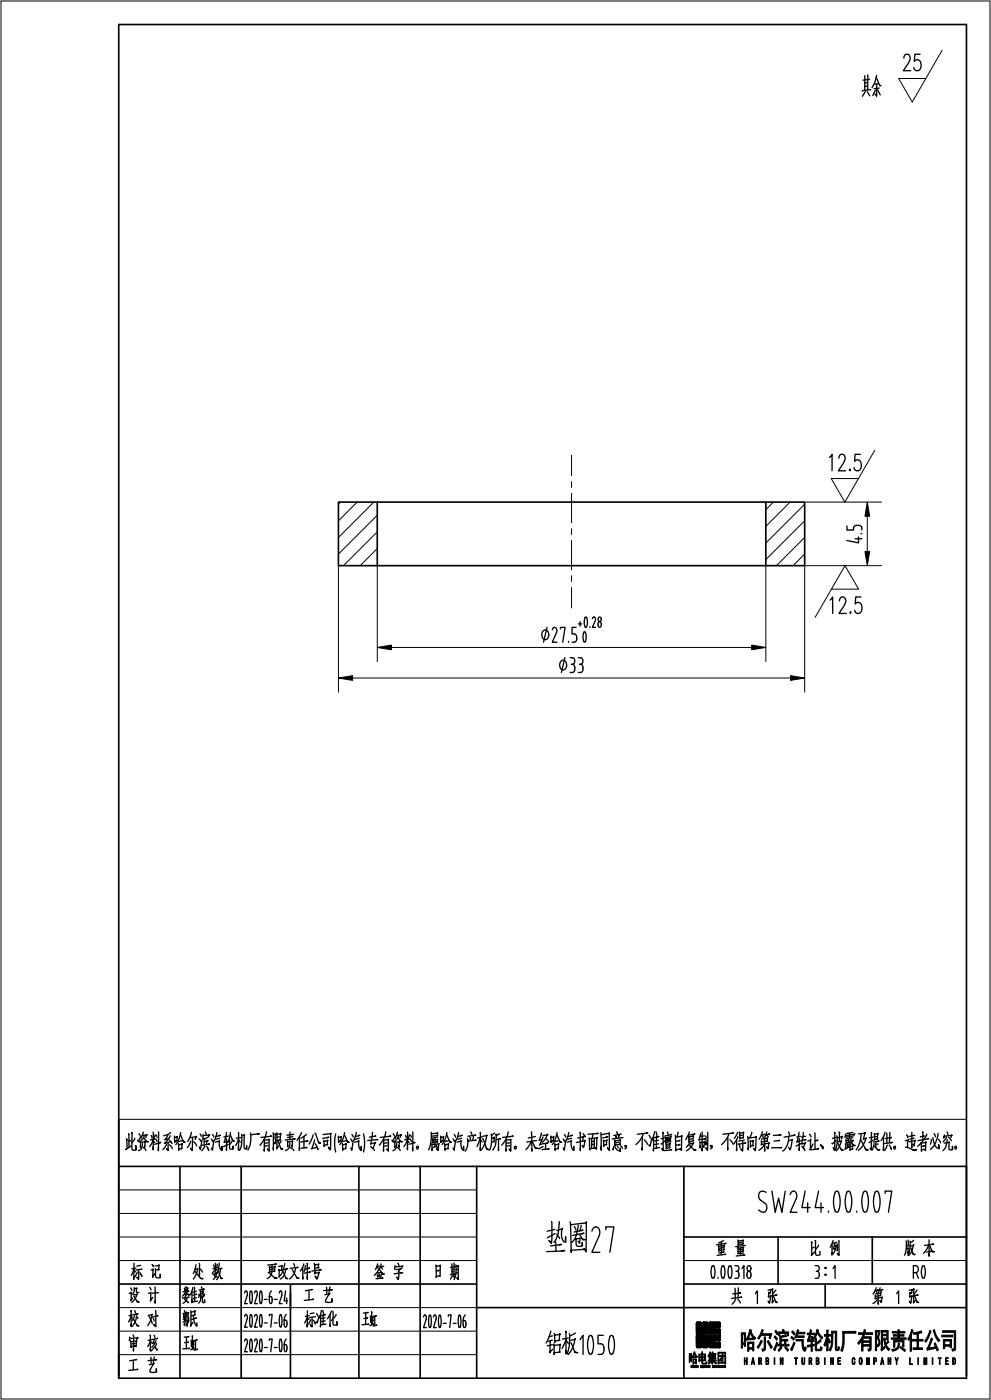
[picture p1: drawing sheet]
<svg xmlns="http://www.w3.org/2000/svg" width="210mm" height="297mm" viewBox="0 0 210 297" stroke-linecap="round" stroke-linejoin="round" font-family="sans-serif">
<g fill="none" stroke="#000" stroke-width=".35">
<path d="M25.1 5.2h179.6v286.9h-179.6zM71.7 106.4h98.7v13.5h-98.7zM79.9 106.4v13.5M162.2 106.4v13.5M25.1 247.2h179.6M38.1 247.2v44.9M51.1 247.2v44.9M76 247.2v44.9M89 247.2v44.9M101 247.2v44.9M144.9 247.2v44.9M25.1 272.1h75.9"/>
<path d="M61.5 272.3v19.8M101 277.1h103.7M144.9 272.1h59.8M144.9 262.1h59.8M164.8 262.1v10M174.8 272.1v5M184.8 262.1v10"/>
</g>
<g fill="none" stroke="#000" stroke-width=".21">
<path d="M.2 .2h209.5v296.3h-209.5zM199.6 10.7l-6.4 10.9-2.9-5h5.8M121.1 96.5v4.3M185.3 95.4l-6.4 11-2.8-5h5.7M71.7 119.9v26.8M72.1 106.4l-.4 .4M75.6 106.4l-3.9 4M79.2 106.4l-7.5 7.5M79.9 109.2l-8.2 8.2M79.9 112.7l-7.1 7.2M79.9 116.2l-3.6 3.7M79.9 119.8l-.1 .1"/>
<path d="M79.9 119.9v20.3M121.1 102.1v1.2M121.1 104.6v6.2M121.1 112v1.3M121.1 114.5v6.3M162.2 119.9v20.3M163.8 106.4l-1.6 1.6M167.3 106.4l-5.1 5.1M170.4 106.8l-8.2 8.3M170.4 110.4l-8.2 8.2M170.4 113.9l-5.9 6M170.4 117.4l-2.4 2.5"/>
<path d="M170.4 106.4h16.3M183.7 109.4v7.5M186.7 119.9h-16.3v26.8M82.9 137.2h76.3M121.1 122v1.3M121.1 124.5v4.3M176.1 124.9h5.8l-2.9-5-6.4 10.9M74.7 143.7h92.7M25.1 237.2h179.6M25.1 252.2h75.9M25.1 257.2h75.9M25.1 267.1h75.9"/>
<path d="M25.1 262.1h75.9M25.1 277.1h75.9M144.9 267.1h59.8M25.1 282.1h75.9M25.1 287.1h75.9M147.5 283h2.4v2.4l-.1 .2-.9-.1v-1.2h-.4l-.1 1.3-.9-.1zM147.5 280.3l.9-.1 .1 1.3h.4v-1.2l.9-.1 .1 .2v2.3h-2.4zM150.2 283h2.4l-.1 1.1-1.2 .1v.3l1.3 .1v.8l-.1 .2h-2.1l-.2-.1zM150.2 280.3l.2-.1h1.9l.3 .1v.9l-1.3 .1v.3h1.2l.1 1.1h-2.4z"/>
</g>
<g fill="none" stroke="#000" stroke-width=".28">
<path d="M183.2 16v3.1M183.3 19.4l-.6 1M183.7 17.5l-.5 .1M183.7 18.2l-.5 .1M183.7 19.4l.5 .9M183.8 15.9v3.1M184.2 16.8l-1.4 .2M184.4 19l-1.8 .2M185.4 19.1l-.5 1.2M185.6 16.4l.8 1.8h.2M185.7 16l-.4 1.6-.6 1M185.7 17.8v2.6l-.4-.5"/>
<path d="M185.9 19l.5 1.1M186.1 17.8l-.8 .1M186.2 18.7l-1.1 .1M191.4 12.3l.2-.5a.75 .75 0 0 1 1-.1 .75 .75 0 0 1 .1 1.1l-1.4 2.2h1.6M194.9 11.5h-1.1l-.1 1.5a.73 .73 0 0 1 .7-.4 .73 .73 0 0 1 .6 .6 1.16 1.16 0 0 1-.9 1.8l-.3-.2-.2-.5M175.7 96.9l.5-.6v3.5M177.7 97.1l.1-.5a.75 .75 0 0 1 1.1-.1 .75 .75 0 0 1 0 1.1l-1.3 2.2h1.5M180 99.4l.1 .2-.1 .2-.1-.2zM182.2 96.3h-1.1l-.1 1.5a.74 .74 0 0 1 .7-.4 .74 .74 0 0 1 .6 .5 1.17 1.17 0 0 1-.9 1.9l-.3-.2-.2-.5M179.4 111.5v.8h1.4a.93 .93 0 0 1 .6-1 .93 .93 0 0 1 1.1 .3v.7M181.1 114.2h1.4M181.8 113.8v1.2l-2.4-.5"/>
<path d="M182.4 113.1h.1M115.1 133.6a.77 .77 0 0 1 .9 .1 .77 .77 0 0 1 .2 .8 .78 .78 0 0 1-.7 1.1 .78 .78 0 0 1-.7-1.1zM115.9 133l-.8 3.1M117 133.5l.3-.5h.2a.7 .7 0 0 1 .4 1l-.9 2.1h1M118.7 133.3v-.3h1l-.5 3.1M119.7 139.4l-.8 3.1M120.4 135.9v.2M120.8 139.4h.5a.74 .74 0 0 1 .5 .7 .74 .74 0 0 1-.5 .7M122 133h-.8v1.3a.93 .93 0 0 1 1 .6 .93 .93 0 0 1-.3 1.1l-.7 .1M122.5 139.4h.5a.74 .74 0 0 1 .5 .7 .74 .74 0 0 1-.5 .7M122.5 132.2h.7M122.9 131.7v1"/>
<path d="M123.8 133.9l.2 .1a2.5 2.5 0 0 1-.1 2.1l-.2-.1a2.5 2.5 0 0 1 .1-2.1zM124 130.8l.3 .1a2.48 2.48 0 0 1-.2 2l-.2-.1a2.46 2.46 0 0 1 .1-2zM125 132.8v.1M125.5 131.1l.3-.4a.52 .52 0 0 1 .3 .8l-.6 1.4h.7M126.8 131.8l.2-.1a.7 .7 0 0 1 0 1.2 .77 .77 0 0 1-.2-1.1zM126.8 130.8a.43 .43 0 0 1 .6 .4 .43 .43 0 0 1-.6 .5 .6 .6 0 0 1 0-.9zM175.8 127.2l.6-.7v3.5M177.8 127.3l.1-.5a.75 .75 0 0 1 1.1-.1 .75 .75 0 0 1 0 1.1l-1.3 2.2h1.6M180.1 129.7l.2 .1-.2 .2-.1-.2zM182.4 126.5h-1.1l-.2 1.5a.73 .73 0 0 1 .8-.3 .73 .73 0 0 1 .6 .5 1.17 1.17 0 0 1-.9 1.8l-.3-.2-.3-.5M118.9 140a.77 .77 0 0 1 .9 .1 .77 .77 0 0 1 .2 .8 .78 .78 0 0 1-.7 1.1 .78 .78 0 0 1-.8-1.1zM121 140.8h.3"/>
<path d="M121.3 140.8a1 1 0 0 1 0 1.7h-.5M122.7 140.8h.3M123 140.8a1 1 0 0 1 0 1.7h-.5M27.9 240l.1 .2-.1 3.2 .3 .4 .6-.1v-1v1M30.3 239.9l-.4 1.3M32.4 239.9l.1 3.8v-.6M33.6 239.9v4v-.7M40.5 239.9l-.7 2M43.5 239.9l.2 .5M45.9 240l-.5 1.7M48 240l-.6 2.1 .8-.2M50.5 240v3.7v-.5"/>
<path d="M56.4 239.9a5.4 5.4 0 0 1-1.3 2.8M61.4 239.9v1.5M75.5 240l-.6 1.7M78.9 239.9l-.4 2.5 1-.2-.5 1.2M81.7 239.9a5.3 5.3 0 0 1-1.4 2.8M84.2 239.9l-.5 1.3M86.3 239.9v3.8v-.6M87.4 239.9v4v-.7M91.3 239.9l.1 .9a6.8 6.8 0 0 1-.6 2.9M97.1 240l-.5 1.7M99.7 239.9l.3 .5M101.7 239.9v3.9v-.6"/>
<path d="M107.6 239.9a5.4 5.4 0 0 1-1.3 2.8M112.6 239.9l.1 4.1-.1-.5M120.5 240l-.6 1.7M122.8 239.9l.1 4v-.7M130.6 239.9l.2 .5v-.2M138.6 239.8l-.5 1.9M138.9 239.9l.2 .8M140.4 239.9l.1 .2-.1 3.8-.2-.5 .3 .4v-.2M141.3 239.9l.2 .5M143.6 239.9l-.2 1.1M146 239.9l-.7 1.6M148.7 239.9v4v-.5"/>
<path d="M149.9 239.9l-.1 3.8-.3-.5 .4 .5M156.2 239.9l-.7 1.3M156.6 239.9l.1 1.5v-.2l.8-.1v-1.2l-.9 .2M159.2 239.9l-.4 1.2M161.5 239.9l-.7 1.5M162.4 239.9l-.4 1.1M167 239.9l.2 .6M169.2 239.9l-.5 2.1 .8-.2M170.2 240l-.4 2.4 .8-.2-.5 1.1M176.7 239.9l.2 .3-.1 3.6-.3-.6 .3 .4v-.1M177.7 239.9l.2 .2-.1 1.8M180.6 240l-1.3 .2"/>
<path d="M184.5 240v3.7l-.2-.4 .2 .3M187.5 239.9l-.4 1-.5 .8M188.4 240v2.2M193.1 239.9v3.3v-.3M195.4 239.9h.1v1.6M200.6 239.9l.2 .6M26.8 241.3l.1 .2v1.9M27.2 240.3l.1 .1v2.7M27.7 242.9l-1.1 .7M27.7 241.7l-.4 .1M28.5 241.2l-.5 1M29.4 240.3l.3 .4"/>
<path d="M29.7 241.9v1.3v-.4M29.8 242.1l.9-.2-.1 1.2 .1-.3M29.8 240.9l-.5 1-.1-.3M30.1 240.6l1-.2-.2 .7M30.2 242.3a1.34 1.34 0 0 1-.8 1.6M30.3 243.1l.6 .7M30.4 241.1l.6 .9h.4l-.5-.2M30.5 240.7l-.3 .7-.7 .6M32 240.6l.2 .6M32.4 241.6l-.7 1.4M32.5 241.8l.3 .3M32.8 240.5l-.2 1"/>
<path d="M32.9 241.4l-1.1 .2M33 241.4l.3 .5M33.1 240.5l.2 .5M33.8 242.2l.3-.1-1.3 .4M35.2 242.5l-.7 1.1M35.6 240.5l-.7 1 .8-.2M35.6 242.2v1.6l-.4-.4 .4 .4M35.9 241.6l.5 .8M35.9 242.6l.6 .8M36.1 240.7l-.6 .9-.7 .7 1.4-.3M36.1 240l-1.4 .7M36.9 240.8l.1 1.3v-.2l.5-.1v-1l.1 .2h-.6"/>
<path d="M37.8 242.3v1.5v-.3l.8-.1v-1.1v.2l-.8 .1M38.2 240.4l.7 1.6 .3 .1-.3-.1-.1-.3M38.3 240l-.1 .2a4.8 4.8 0 0 1-1 2.4M38.5 241.8l-.7 .1M40.2 241l1.4-.2-.3 .7M40.4 241.8l-.7 1.4M40.8 241l-.1 2.8-.3-.5 .3 .5M41 242l.5 .5 .1 .4M42.2 241.3l.3 .6M42.4 240.3l.2 .5M42.8 241.5l-.4 2.1-.2-.6M43 240.4l-.1 .9"/>
<path d="M43 240.7l1.3-.2 .1-.1-.2 .6M43.2 241.2l.1 1.4M43.4 242.9l-.7 1M43.8 243l.4 .8-.1-.4M43.8 241.8l-.1 .7M43.9 241l-.7 .4M43.9 241.8l.2-.1-.8 .2M44.2 242.5l.2-.1-1.6 .3M44.8 241.4l.2 .5M45 240.4l.3 .6M45.3 241.6l-.3 2.2-.2-.5M45.6 242l.9-.3-.1 .6a1.5 1.5 0 0 0 .6 1.5v-.9v.8"/>
<path d="M46.4 240.7l.3-.1-.9 .3M46.6 241.2l-.8 .2M48 241.3v2.5v-.5M48.3 242.5l-1 .5M48.4 240.8l-1 .2M48.6 241.6v1.7l.3 .2h.5v-.6l-.1 .6M48.8 240l-.1 .7-.5 1.5M48.8 240.5l.5 1.3h.3l-.3-.1-.1-.3M49.1 241.8l-.5 .8M50.5 241.6l.4 .5M50.5 241.4l-.6 1.4M51 241.1l-1 .1"/>
<path d="M51.2 240.4v.4a4.6 4.6 0 0 1-.5 3M51.2 240.7l.6-.2-.1-.1v2.6l.1 .4 .4 .1v-.7l-.1 .7M53.1 240.1a5.6 5.6 0 0 1-.6 3.6M54.9 240.3l-1.8 .2M56 241.5v2.5v-.5M56 241.6l1-.1v2.4l-.4-.4 .4 .4M56.8 242.8l-.8 .1M56.8 242.2l-.8 .1M57.2 240.8h.3l-2.2 .2M57.9 240v3.7v-.5M57.9 240.4l.6-.1-.3 .8 .2 .5-.1 .8-.2-.3 .2 .2M58.6 240.1v3.4l.4-.6"/>
<path d="M58.7 240.4l.8-.1-.1-.1v1.4l-.7 .1M58.9 241.7l.6 1.8h.4l-.4-.1-.1-.2M59.1 240.9l-.4 .1M59.6 241.8l-.5 .7M60.9 241.8v1.2v-.3M60.9 242l1.1-.1v-.1l-.1 1.3v-.5M61.4 242.2l-.1 1-.8 .6M61.5 243.2l.7 .7M61.9 240.4h.3l-1.5 .2M62 240.9l-1.1 .1M62.2 241.3h.3l-2.1 .3M63.4 240.9v2.9v-.6"/>
<path d="M63.8 240l-.9 1.7M64.4 240.9v2.3M64.8 243.2h.2l-1.2 .1M64.9 240.4l-1.1 .8M64.9 241.8h.3l-1.5 .2M66.3 240.5l-.8 2M66.6 241.5l-.7 1.9 1.3-.3M66.7 240.1l.8 2.1h.4h-.3l-.2-.2M66.8 242.4l.5 1.2-.1-.4M68.4 240.4l1.7-.3-.2 3.6-.3-.6 .3 .5M68.6 241.6l.1 1.4v-.3l.7-.1h-.1l.1-1 .1 .1-.8 .2M69.3 241.1l.4-.1-1.3 .2"/>
<path d="M71.1 240.3l-.2 1.5 .2 2.3M71.7 240.8v1.3v-.2l.5-.1 .1-1v.2h-.6M72.5 242.3l.1 1.5v-.3l.7-.1v-1.1l.1 .2-.8 .1M72.9 240.4l.7 1.6 .3 .1-.3-.1-.1-.3M73 240v.2a4.8 4.8 0 0 1-1 2.4M73.2 241.8l-.6 .1M74.3 241.4l.3 .5M74.5 240.4l.3 .6M74.8 241.6l-.3 2.2-.2-.5M75.1 242l.9-.3v.6a1.49 1.49 0 0 0 .5 1.5v-.9v.8M75.9 240.7l.3-.1-.9 .3M76.1 241.2l-.8 .2"/>
<path d="M77 240.3l.2 1.5-.2 2.3M78.5 243l.8 .8M79.4 240.8h.2l-1.3 .2M79.8 241.5h.2l-2.1 .2M81.2 241.5v2.5v-.5M81.3 241.6l1-.1-.1 2.4-.3-.4 .3 .4M82 242.8l-.7 .1M82 242.2l-.7 .1M82.5 240.8h.3l-2.3 .2M83.3 240.3l.2 .4M83.6 241.9v1.3v-.4M83.6 242.1l1-.2-.1 1.2v-.3"/>
<path d="M83.7 240.9l-.6 1-.1-.3M84 240.6l1-.2-.3 .7M84 242.3a1.34 1.34 0 0 1-.8 1.6M84.2 243.1l.6 .7M84.3 241.1l.6 .9h.4l-.5-.2M84.4 240.7l-.4 .7-.7 .6M85.9 240.6l.1 .6M86.3 241.6l-.7 1.4M86.3 241.8l.4 .3M86.7 240.5l-.3 1M86.8 241.4l-1.1 .2M86.9 241.4l.2 .5"/>
<path d="M86.9 240.5l.2 .5M87.7 242.2l.2-.1-1.3 .4M88.3 242.9h.2v.6h-.2zM91.4 240.3l1.3-.2-.1 .5h.1l-1.3 .2M91.5 242.3v1.5v-.4M91.5 242.6l1.4-.3-.2 1.5-.2-.4 .3 .3M91.6 241.4l.1 .8v-.1l1-.1v-.6v.1l-1 .1M92.2 241.1l-.1 1.9M92.4 242.7l.2 .5M92.5 242.9l-.7 .2M92.7 240.9l-1.2 .3M93.3 240.8l.1 1.3v-.2l.5-.1v-1l.1 .2h-.6"/>
<path d="M94.2 242.3v1.5v-.3l.8-.1v-1.1v.2l-.8 .1M94.6 240.4l.7 1.6h.3h-.3l-.1-.3M94.7 240l-.1 .2a4.9 4.9 0 0 1-1 2.4M94.9 241.8l-.7 .1M96 241.4l.2 .5M96.2 240.4l.3 .6M96.5 241.6l-.3 2.2-.2-.5M96.8 242l.9-.3-.1 .6a1.49 1.49 0 0 0 .6 1.5v-.9v.8M97.6 240.7l.3-.1-.9 .3M97.8 241.2l-.8 .2M99.5 241l.1 .5M100.3 240.8l-.2 .9"/>
<path d="M100.6 240.6h.2l-1.7 .2M100.7 241.6h.2l-1.8 .2-.1-.4a3 3 0 0 1-.5 2.6M101.7 241.6l.4 .4M101.7 241.1l-.7 1.9M102.1 241l-.9 .2M102.2 241.3h.1l.8 2.3h.4l-.4-.1-.1-.4M102.2 240.8l.9-.3-.1 .5a5.4 5.4 0 0 1-1.1 2.7M104.1 241.2l.6-.1v-.1v.9l-.5 .1M104.8 240.1l-.7 .5v-.3a6.2 6.2 0 0 1-.4 3.4M105.6 241.4v2.4v-.4M105.8 240.2l-.7 .4v-.3v.8a3.3 3.3 0 0 1-.7 2.6M105.9 241.3h.2l-1 .2"/>
<path d="M107.2 241.5v2.5v-.5M107.2 241.6l1-.1v2.4l-.4-.4 .4 .4M108 242.8l-.8 .1M108 242.2l-.8 .1M108.4 240.8h.3l-2.2 .2M109 242.9h.3v.6h-.3zM112.5 241.9l-.3 .7-.8 1M112.7 241.9l.7 1.5 .5-.1h-.5l-.1-.2M113.4 240.9l-1.5 .3M113.7 241.7l-2.1 .3M114.7 240.1v.2l-.5 1.4 .6-.2M115 241l-.7 1.6 .7-.2"/>
<path d="M115 243l-.9 .4M115 240.6l1-.1v-.2l-.5 1.1-.6 .7M115.6 242.4v1.1M115.6 241.3l.6 .7M115.9 242.2h.2l-1 .2M116.1 243.5h.2l-1.5 .1M116.7 240.8v1.3v-.2l.5-.1 .1-1v.2h-.6M116.8 258.9l.1 3.7-.1 .9-.5-.6 .5 .5M117.5 242.3l.1 1.5v-.3l.7-.1v-1.1l.1 .2-.8 .1M117.9 240.4l.7 1.6 .3 .1-.3-.1-.1-.3M118 240v.2a4.8 4.8 0 0 1-1 2.4M118.2 241.8l-.6 .1"/>
<path d="M118.4 258.9a7.7 7.7 0 0 1-.8 4.1l-.3 .3M119.3 241.4l.3 .5M119.5 240.4l.3 .6M119.8 241.6l-.3 2.2-.2-.5M120.1 242l.9-.3v.6a1.49 1.49 0 0 0 .5 1.5v-.9v.8M120.8 258.9l.2 6.5-.1-.4 3-.3-.1-.1-.3 .2h.4l.2 .5 .1-6.4 .1 .1-3.4 .5M120.9 240.7l.3-.1-.9 .3M121.1 241.2l-.8 .2M121.6 259.9l.4 .8M122.1 242.1l1.9-.4-.1-.1-.3 1.6-.3-.5 .3 .4M122.4 241.2l1.1-.4-.1 1M122.5 259.6l-.2 1.1a4.6 4.6 0 0 1-1.1 2.6"/>
<path d="M123.1 259.7l-.3 1.2M123.5 240.2l.4 .8-.1-.4M124.8 241.1l.1 2.6v-.3l1.2-.1h-.1M124.8 241.3l1.7-.2-.2 2.5-.1-.3M125.3 241.3v2M125.6 240.3l-.2 .9M125.6 242.5h.1l-.3 .1M125.6 241.9h.1l-.4 .1M125.9 241.2l-.1 2.1M126.4 240.2h.3l-2.2 .2M127.3 240v3.8v-.9M127.3 240.5l1.8-.4v3.7l-.4-.6 .3 .5 .1-.3"/>
<path d="M127.8 241.6l.1 1.4-.1-.3 .7-.2v-1l.1 .1-.8 .2M128.6 241l.1-.1-1.1 .2M130 243l-.2 .7 .1-.3M130.1 241.6l.1 1.2v-.1l1.2-.2v-1l-1.2 .3M130.2 243a1.35 1.35 0 0 0 1.2 1v-.7v.7M130.4 240.7l.1 .4-.1-.3M130.8 242.9l.2 .3M131.1 240.8v-.2l-.2 .6M131.1 242.1l-.9 .1M131.4 242.8l.4 .6M131.6 240.3l-1.6 .3M132 241.1l-2.3 .3"/>
<path d="M132.7 243h-.3v-.2h.3v.4l-.3 .3M136 241.1v2.6v-.4M136.2 240.3l-.6 1.3-.9 1M136.5 241.5l.7 1M136.9 240.2l.3-.1-2.2 .3M137.5 240.6l.3 .6M138.1 241.2l-.4 1.7-.3-.2M138.4 241v2.9v-.3M138.5 241.1l1.1-.2-.6 .1v2.3M139.5 241.6l-.9 .2M139.5 242.4l-.8 .2M139.7 243.2l-1.1 .2"/>
<path d="M140.8 241.1l-.8 .2M140.8 241.8l-.8 .6M140.9 241l.1 1.2v-.1l1.1-.2v-1.1v.1l-1.1 .2M141.1 242.4v1l.8-.2v-1v.2l-.8 .1M141.3 241.3v.6l.5-.2-.1-.5 .1 .1-.5 .1M141.6 242.8l-.5 .2M142.1 243.6l.2 .1-1.6 .1M142.1 240.5l.2-.1-1.5 .4M143 240.6l.1 3.3v-.3l1.1-.1h-.2M143.1 241l1.3-.2v-.2l-.1 3.2-.1-.3M143.8 242.6h.2l-.9 .1M143.8 241.7h.2l-.9 .2"/>
<path d="M145.9 240.8v1.2l1-.2-.1-1.1 .1 .1-1 .2M146 242.7l1.1 1h.3l-.5-.1M146.1 242.4l.8-.2-.8 1.1-.7 .6M146.1 242l-.7 1.1M146.6 241.3l-.7 .2M147 240.3h.2l-1.4 .3M148.2 241.9l.1 1.4v-.4M148.3 242.2l1-.2-.1-.1-.2 1.2-.2-.3 .3 .3M148.4 240.2l-.3 1.1M149.1 241.4h.3l-1.5 .2M149.2 240.7l-.8 .1M149.5 240.7v2v-.6"/>
<path d="M150.8 243h-.3v-.2h.3v.4l-.3 .3M154.1 241.1v2.6v-.4M154.4 240.3l-.7 1.3-.9 1M154.6 241.5l.7 1M155 240.2l.4-.1-2.3 .3M156 241.6v2.3v-.5M156.3 240.9l-.9 1.5M156.6 242.6l.1 .6M157.2 240.6l-.5 .1M157.3 241.8v2.1l-.4-.4 .4 .4M157.7 241.6l-1.2 .2M157.7 242.3l.3-.1-1.7 .3"/>
<path d="M158.4 240.9l.1 2.8v-.5M158.5 241.2l1.7-.3-.1-.1-.2 3.1-.3-.6 .4 .4M158.9 241.7l.1 1.4v-.3h.6h-.1v-1.1l.1 .1-.6 .1M161.3 241.4l1.3-.2v.6l-1.3 .2v-.2l-.1 .8 1.7-.4v-.1l-.3 1.4-.2-.5 .3 .4M161.4 240.6l.3 .5M161.8 240.4h.2l-.7 .2M161.9 241.3l.1 2.7v-.5M161.9 242.4l-.3 .7-.9 .7M162.3 252.7a1.02 1.02 0 0 0-1.5 .2 1.02 1.02 0 0 0 .3 1.4l.9 .7a1 1 0 0 1 .2 1.6 1 1 0 0 1-1.5-.2M162.4 240.5l.3 .5M162.8 240.4l.2-.1-.8 .3M163.5 252.4l.7 4.5 .7-3 .7 3 .7-4.5"/>
<path d="M164.9 241.7h.2l-1.2 .1M165 240.5h.5l-1.7 .1M165.3 243.2h.3h-2.2M167 241.7l.8-.1v-.1l-.5 2.2-.3-.6M167.1 240.8l-.4 1.9-.4 .8-.5 .4M167.4 253.2a.71 .71 0 0 1 .7-.8 .71 .71 0 0 1 .7 .9l-.1 .6-1.3 3h1.4M168 240.6h.4l-2.3 .4M169.3 241.3v2.5v-.4M169.5 240.8l-.7 .2M169.6 242.3l-1 .6M169.8 242.9l.7 .9-.2-.3M170.5 241.6l.2-.1-1 .2"/>
<path d="M170.5 252.4l-.7 3.5h1.8M170.6 240.8l-.8 .2M171.1 254.9v2M171.1 241.8l.7-.2-.1-.2-.1 2.3 .6-1.3M171.5 240.4l.3 .6M172.6 240.1v3.4M173 241.7l.2-.1-.6 .2M173.1 243.5l.3-.1-1.5 .3M173.4 252.4l-.7 3.5h1.7M173.8 242.6l.5 .4v.5l-.5-.9 .5 .6M173.9 254.9v2M175.5 256.7v.2"/>
<path d="M177 252.5h.4a4.9 4.9 0 0 1 0 4.3h-.4a4.9 4.9 0 0 1 0-4.3zM177.1 241.7l-.8 .7-.1-.1M177.1 241l-.8 .2M177.3 240.7a5.2 5.2 0 0 1-.4 3M177.3 241.1l1.1-.3-.2 .6M177.5 242.3l.7 1.4 .4 .1-.5-.3M177.5 242l.8-.2-.7 1.5-.5 .6M179.1 242.5v1M179.1 240.3l-.1 .8M179.1 240.7l2-.4-.1-.1-.2 .5M179.2 241.5v.8M179.2 241.7l.6-.1-.1-.1v.5l-.5 .2"/>
<path d="M179.5 242.2v1.1M179.5 252.5h.4a4.9 4.9 0 0 1 0 4.3h-.4a4.9 4.9 0 0 1 0-4.3zM179.7 240.9l-.5 .1M179.7 241.2l-.5 .2M179.8 243.1l-.9 .4M179.8 242.5l-.3 .1M179.9 240.2v1.1v-.2M180 242.8l.1 1v-.2l.5-.1v-.7l-.6 .2M180.1 241.8l.6-.1-1 1.3M180.1 242l.8 .8h.2l-.4-.2M180.3 241.4l-.5 .9M180.6 240.7l-.4 .2"/>
<path d="M180.6 241l-.4 .2M181.5 256.7v.2M181.9 240.3l1.4-.2-.1-.1-.4 1.4 .7-.2-.1-.1-.3 .9a3.8 3.8 0 0 1-1.3 1.8M182.3 241.5l1.1 2.2h.5l-.4-.1-.2-.3M182.4 240.4v.2a6.4 6.4 0 0 1-1 3.1M183 252.5h.4a4.9 4.9 0 0 1 0 4.3h-.4a4.9 4.9 0 0 1 0-4.3zM184.9 241.6l-.8 .5M185 241l-.8 .1M185.1 242.8l.9 .9 .4-.1h-.6M185.1 242.3l-.4 1.5M185.2 240.2v1.4l.7-.3v-1.2l.1 .2-.8 .1M185.5 252.5h.4a4.9 4.9 0 0 1 0 4.3h-.4a4.9 4.9 0 0 1 0-4.3z"/>
<path d="M185.5 242v1.2M185.7 240.9h-.5M185.9 241.9l.3-.1-1.2 .2M186 242.4l-.5 .1M187.1 240.9v2.9v-.6M187.5 252.9v-.5h1.4l-.7 4.5M187.8 240.1l.1 2.1M187.9 242.7l-.6 1.1M188.4 242.6l.4 .9-.1-.3M188.5 241.1h.3l-1.3 .2M188.7 242.2l.3-.1-1.6 .2M189.4 242.9h.2v.6h-.2z"/>
<path d="M191.8 241.8l.7-.2-.3 .6v1M191.8 243.1l.9 .3a1.36 1.36 0 0 0 1.4 .3h-.7M192 240.5l.3 .5-.1-.2M192.6 242l1.3-.3-.1-.1-.2 1.2-.2-.4 .2 .4M193.6 241.2l-.9 .2M193.7 240.6l-1 .2M195.1 242.1l.1 1.9v-.3l.7-.1 .1 .2 .1-1.8 .1 .1-1.1 .1M195.6 242.9l.3-.1-.7 .2M195.9 240.7l-1 .2M196.3 240.3l-.4 1-1.5 1.6M196.5 241.3h.2l-2.3 .4M197.3 241.4l-.2 1.1"/>
<path d="M197.6 241.1a2.3 2.3 0 0 0 1.3 2.3l-.1-.9 .1 .9M197.9 240.2l.2 .7M198.7 240.2a4.7 4.7 0 0 1-1.6 3.4M198.8 241.4l.4 .8M200 242.2l1.1-.1-.1-.1v1.5l.1 .2 .6-.1v-.7v.7M200 240.5l-.2 .7 .2-.4 1.6-.3-.2 .5M200.5 241l-.7 1M200.6 241.5a2.93 2.93 0 0 1-.9 2.4M200.9 241l.6 .7M202.3 242.9h.2v.6h-.2zM27.4 274.1l.5-.1-.1-.1-.1 1.8 .4-.6M27.7 272.9l.2 .6"/>
<path d="M27.7 277.7l.1 3.4v-.5M27.8 278.8l-.6 1.3M27.8 279l.3 .3M28.1 278.6l-.8 .2M28.3 279.6l.8 1.3 .3 .1-.4-.2M28.3 274.7l.8 1.2h.4l-.5-.2M28.3 274.4l.8-.1-.6 1.1-.6 .6M28.4 267.7l-.1 3.4v-.5M28.4 268.9l-.6 1.4M28.4 272.9v.7l-.3 .7M28.4 269.2l.3 .4M28.5 273.1l.5-.1a.64 .64 0 0 0 .1 .9h.3"/>
<path d="M28.5 278.8l-.4 1M28.5 277.7l.2 .6M28.8 268.7l-.9 .2M28.8 279.2a2.98 2.98 0 0 1-.9 1.9M28.9 278.8l.3 .6M29.1 278.5l.1-.1-1 .2M29.1 269.6l-.5 .9M29.3 269.1v2l-.3-.4 .3 .4M29.6 269.7l.5 .8-.2-.4M29.8 268.1l-.8 .2M30.1 268.9l-1.3 .2M31.4 278.8l.8-.3a4.6 4.6 0 0 1-.9 2.4"/>
<path d="M31.4 274.1l.6-.2-.2 1.8 .6-.8M31.6 279l.6 1.5M31.7 272.8l.3 .6M32 269.1l.5-.1-.1-.1-.1 1.8 .5-.8M32.2 267.9l.3 .5v-.2M32.4 279.3l.2 .6M32.8 272.7l.1 3.5v-.5M32.9 268.3l.9-.2-.2 1h.1h-.8M32.9 268.8l.1 1.8 .5 .2 .5-.1-.1-.7v.7M33 277.7v3.4l-.5-.4 .5 .4M33.3 273.9h.2l-1.3 .2M33.3 278.8h.2l-1.2 .3"/>
<path d="M38.8 279.6l.5-.3-.2 .6v-.2v1.2l-.2-.3M38.9 278.6v.7v-.2l.5-.1M39 277.7l.2 .4M39.1 273l.1 .5-.1-.3M39.3 274.5l-.2 .9 .8 .7-.2-.3M39.3 273.7l-.7 1M39.3 278.2h.2l-.8 .2M39.3 278.5v.5v-.4l-.4 .1M39.4 272.7v1.8v-.6M39.4 279.9l-.6 .3M39.5 273.7l.4 .7h.2l-.3-.1M39.6 278v3.1v-.5"/>
<path d="M39.6 278.3l.4-.1-.2 .7 .2 .7-.1 .7-.2-.4 .2 .3M39.6 275l-.2 .6-.6 .6M39.7 272.9l-.1 .7M39.9 273.6h.1l-1.2 .1M39.9 274.9h.2l-1.5 .1M40.4 277.8v3.1l-.1 .2 .6-.9M40.5 278.1l.8-.2v-.1v.8l-.8 .2M40.7 273.6v2.5v-.6M40.8 272.9l-.5 1.5M40.9 278.8l.1 .7-.4 .2M41.2 272.8v1.6M41.2 274.6v1.2"/>
<path d="M41.3 269l.6-.1-.4 1.3-.5 .9M41.3 269.4l1.3 1.6h.4l-.4-.1-.2-.2M41.5 268l-.6 1.9M41.6 279.3l-.6 .2a2.26 2.26 0 0 0 .7 1.6v-.8M41.6 273.6l-.7 .3M41.6 275l-.7 .2M41.7 274.2l-.9 .3M41.8 275.7l-1 .2M42.2 274.3l-.1 .7M42.2 274.5l1.1-.2-.2 .5M42.2 267.7v2.6l.1-.4M42.4 268.9l.5 .7"/>
<path d="M42.4 273.5l.1 .8v-.2l.5-.1v-.5v.1l-.6 .1M42.5 274.7a1.44 1.44 0 0 1-.4 1.5M42.5 274.9l.4-.1v1.2h.4v-.5v.5M42.6 272.7l.2 .4M43 273.2h.3l-1.1 .2M45.1 270.1l.8-.2 .1-.3-.4 1.1-.4 .4M45.2 268.1l.2 .5M45.6 269.6l-.2 .8 .6 .3M45.6 267.7l.1 1.7v-.3M45.6 268.8l-.7 1M45.7 268.9l.3 .3M46 267.9l-.1 .8"/>
<path d="M46.2 268.6l-1.1 .2M46.3 269.3l.5 1.7 .3-.1h-.3l-.1-.2M46.4 267.7l-.3 2M46.7 268.9a3.3 3.3 0 0 1-.8 2.3M47 268.8l-.7 .1M51.8 279l.2-.4h.2l.2 .6-.6 2.1h.6M51.8 274l.2-.4h.2l.2 .6-.6 2.1h.6M53.1 278.6l.2 .1 .2 1.2-.3 1.3-.2-.1-.1-1.2zM53.1 273.6l.2 .1 .2 1.2-.3 1.3-.2-.1-.1-1.2zM53.9 279l.2-.4h.2l.2 .6-.6 2.1h.6M53.9 274l.2-.4h.2l.2 .6-.6 2.1h.6M55.2 278.6l.2 .1 .2 1.2-.3 1.3-.2-.1-.1-1.2z"/>
<path d="M55.2 273.6l.2 .1 .2 1.2-.3 1.3-.2-.1-.1-1.2zM56 275.4h.6M56.8 269.7l1.5 1.2 .4-.1h-.6M57 268.4l.1 1.2 1.1-.2h-.1l.1-1.1v.1l-1.1 .2M57 278.9v-.3h.6l-.3 2.7M57 274.8h.3a.98 .98 0 0 1 0 1.5l-.2-.4zM57.5 273.6l-.3 .4-.2 .8M57.6 268v.9a1.79 1.79 0 0 1-1 2v.1M58 268.9l-.7 .1M58.1 275.4h.6M58.3 267.9h.2l-1.8 .2M59 268.4l.8-.1-.1-.1v.9l-.6 .2v-.3v1.6"/>
<path d="M59.1 274l.2-.4h.3l.1 .6-.6 2.1h.6M59.4 278.6l.2 .1 .1 1.2-.2 1.3-.2-.1-.2-1.2zM59.7 269.9l-.6 .8M59.9 269.4l.7 1.5 .3 .1-.4-.3M60.2 279.8h.3a.98 .98 0 0 1-.1 1.4l-.2-.3zM60.3 267.8l-.6 1.9M60.5 273.6l-.3 2.1h.7M60.5 269a2.25 2.25 0 0 1-1.1 2.1M60.6 268.9h.3l-.9 .2M60.6 278.6l-.3 .4-.1 .8M60.7 275.1v1.2M61.9 269.1l1 1.7 .4 .1-.5-.3"/>
<path d="M62.2 267.8l.2 .6M62.6 268.7a3.3 3.3 0 0 1-1.3 2.4M62.9 268.6h.3l-1.7 .2M64.1 268.6v2.5v-.5M64.4 267.8l-.8 1.6M64.7 268.2l-.3 1.3M65.1 267.7v3.4v-.7M65.1 277.8l-.1 3.4 .1-.6M65.1 279l-.6 1.4M65.1 279.3l.3 .3M65.3 268.8l.3-.1-.9 .3M65.4 273.5v2"/>
<path d="M65.5 269.6h.3l-1.4 .2M65.5 278.8l-.8 .2M65.8 279.7l-.4 .9M66 273.3h.2l-1.5 .2M66 279.2l.1 2-.4-.5 .4 .4M66.2 275.4h.2l-1.9 .2M66.4 279.8l.4 .8-.2-.4M66.5 278.2l-.8 .2M66.6 267.7v1.3v-.2l1-.2h-.2l.1-.8-.9 .3M66.8 269.3l-.2 .6v-.1l1-.1v-.1l-.5 1.5-.3-.7 .3 .6M66.8 279l-1.3 .2M67 278.3l.3 .6"/>
<path d="M67.6 278.9l-.4 1.5-.2-.3M67.7 269.1h.4l-2.1 .2M67.9 278.7v2.5v-.2M68 278.8l.9-.2-.5 .1v2M68.1 277.7l-.5 1.6M68.4 277.7l.1 .7M68.8 274.3l1.1-.2-.9 1.3a.43 .43 0 0 0 0 .6 .43 .43 0 0 0 .6 0l.7-.1v-.7v.7M68.8 279.3l-.7 .1M68.9 279.9l-.8 .2M69.1 272.8l.1 1.2M69.9 272.7l-.2 1.2M69.9 278.6v2.5v-.4"/>
<path d="M70.1 273.3h.3l-1.8 .2M70.2 277.8l-.9 1.7M70.5 277.9l.1 2.8 .2 .1h.6v-.7v.7M71.2 278.6l-.4 .7-.6 .5M77.4 278.3v2.4M77.7 279.3h.2l-.8 .1M77.8 278.2h.2l-1 .1M78.5 278.9v1.4v-.3l.5-.1v-.9v.1l-.5 .1M78.7 278v2.8M79.4 279v1.9M79.6 278.9l.2-.1-.7 .2M79.9 270.1l.1 .6v-.3"/>
<path d="M80 268.4l.1 .4M80 267.8l-.5 1.3M80.3 269.9v.7v-.4M80.3 268.9l.8 1.1h.3h-.3l-.2-.2M80.3 268.8l-.5 .9-.5 .6M80.4 268.3l-.6 .1M80.6 269.6l-.6 .2M80.7 267.8l-.2 1M80.8 269.9l-.3 1M80.8 268.5l.2 .4M80.8 270.9h.3l-1.5 .1M81.3 268.3l-.7 .2"/>
<path d="M83.7 268.2l-.1 .8M83.7 268.5l1.6-.2-.3 .5M83.9 269.1l.9-.3-.4 .7M84.3 267.7l.2 .5M84.4 269.3l.1 1.2-.1 .6-.3-.4 .3 .4M84.9 269.8l.4-.1-1.8 .2M89.7 279.1l.3-.4 .2 .2 .1 .4-.6 2h.6M91 278.7l.2 .1 .2 1.2-.3 1.3-.2-.1-.1-1.2zM91.8 279.1l.3-.4 .2 .2 .1 .4-.6 2h.6M92.3 268.1l.1 2.6v-.2l.7-.2 .1 .2 .1-2.4-.9 .3M92.8 269.3l.3-.1-.7 .2M93.1 278.7l.2 .1 .2 1.2-.3 1.3-.2-.1-.1-1.2z"/>
<path d="M95 279v-.3h.6l-.3 2.6M95.7 267.8v2.3M95.8 270.3l-.4 .8M96 270.2l.2 .5v-.2M96 269.4l-.2 .1M96.1 269h-.3M96.2 267.7v2.3M96.3 270l.1-.1-1 .3M96.4 268.4l-1 .2M96.6 268v2l-.4 1.2M96.6 268.4l.5-.2-.1 2.9-.2-.3 .2 .2M96.9 269.7l-.3 .1"/>
<path d="M96.9 269l-.3 .1M97.3 278.7l.2 .1 .1 1.2-.2 1.3-.2-.1-.2-1.2zM98.1 279.9h.3a.98 .98 0 0 1-.1 1.4l-.2-.3zM98.5 278.7l-.3 .4-.1 .8M117.5 260.5l-1.6 .4M117.6 261.4l-1.6 .9M117.7 263.2l.1 2M117.9 260.8l1.3-.4-.1-.1a2.52 2.52 0 0 0 .5 2.9h.2v-1.1v1.1M117.9 261.5l.6 1M118.5 263.8h.4l-2.3 .2M119 265.1l.5-.1 .1 .1-3.8 .1M122.4 263l.4 .5 .1-1.1-.9 .2-.1-.2 .2 1.6a1.16 1.16 0 0 0 1.3 0l-.1-.7v.6"/>
<path d="M122.8 261.6l.7 1.2 .4-.1-.6-.2M123.2 260.8l.3-.1-1.9 .4M123.3 261.5l.4-.1-2.4 .4M125.4 260.9a.85 .85 0 0 1 .9-.9 .85 .85 0 0 1 .7 1l-.1 .8-1.5 3.6h1.7M128.3 260.6v-.6h1.7l-.8 5.4M150.9 268.2l.3 .2 .2 .9v1l-.3 .6-.3-.1-.2-1 .1-1zM152.1 270.8v.1M152.2 264l.1 1.1v-.1l1.1-.2v-.9l-1.2 .2M152.8 263.2v2.7M153.1 268.2l.2 .2 .3 .9-.1 1-.3 .6-.3-.1-.2-1 .1-1zM153.2 264.4l-.8 .1M153.2 265.3h.2l-1.2 .2"/>
<path d="M153.2 262.9l-1 .5M153.5 265.8h.2l-1.8 .2M153.5 263.6l.3-.1-2 .3M154.5 268.2l.3 .2 .2 .9v1l-.3 .6-.3-.1-.2-1 .1-1zM155.7 273v2M155.7 268.2h.4a.63 .63 0 0 1 .4 .6 .63 .63 0 0 1-.4 .6M155.8 275.3l-.7 1.1M155.9 269.4h.2M156.1 269.4a.86 .86 0 0 1 0 1.5h-.4M156.3 264.3v1.1l1.1-.2 .1-.9-1.2 .2M156.3 275.3l.5 .8M156.3 262.8l.1 1.1-.1-.1 1.1-.2v-.8l-1 .2"/>
<path d="M156.4 272.9l-.1 2.1M156.7 274h.2l-1.7 .2M156.8 264.5v1.6M156.9 274.9h.2l-2.1 .3M157.1 263.3l-.7 .1M157.2 268.8l.4-.6v2.7M157.2 264.8l-.7 .1M157.4 266h.4l-1.9 .2M157.5 265.5l-1.3 .2M157.9 263.9l-2.1 .3M158.3 268.4l.2-.2a.56 .56 0 0 1 .6 .6 .56 .56 0 0 1-.6 .6 .74 .74 0 0 1-.2-1zM158.4 269.5l.1-.1a.77 .77 0 0 1 .6 .8 .77 .77 0 0 1-.6 .7l-.3-.6z"/>
<path d="M160 274.2l.4-.6v2.6M162.7 273.4l.7-.1-.2 .7-.4 .1v-.2v1l.5-.2-.1-.1-.2 1.6-.3-.4 .3 .2M163.6 273.1l-.1 3 .5-.5M163.8 274.6l.6 1.4h.3l-.4-.2M164.3 274.5l.3-.1-1.2 .2M164.3 273.4l-.7 .9M171.8 263.2l.2 .1h-.1v2.6l-.1 .2 .8-.8M172.5 264.3l-.5 .2M172.6 262.9l.2 .2v2.8l.3 .1 .6-.1-.1-.7M172.7 268.2h.4a.63 .63 0 0 1 .4 .6 .63 .63 0 0 1-.4 .6M172.9 269.4h.2M173.1 269.4a.86 .86 0 0 1 0 1.5h-.4"/>
<path d="M173.4 263.9l-.7 .9M174.7 270h.3v.2h-.3zM174.7 268.6h.3v.2h-.3zM176.2 263.6v2.4v-.5M176.5 268.8l.4-.6v2.7M176.5 262.9l-.7 1.4M176.6 264.5l.2 .3M176.8 263.5l-.4 1.3M176.8 264h.4l-.8 1.8M177.1 263.3h.1l-.7 .1M177.4 263.6v1.5v-.3M177.7 262.9v3.1l-.4-.4 .4 .4v-.1"/>
<path d="M185.4 274.2l1.2-.2v.5l-1.2 .2v-.1v.6l1.4-.4-.2 1.2-.2-.4 .2 .3M185.6 273.5l.1 .4M185.6 272.9l-.7 1.3M185.9 273.4h.2l-.7 .1M186 274.2v2.2v-.4M186 275.1l-.4 .5-.7 .6M186.4 273.5l.3 .3M186.4 272.9l-.4 1M186.8 273.3h.2l-.7 .2M189.9 274.2l.4-.6v2.6M191.9 263a5.1 5.1 0 0 1-.3 3M192 264.6l.3-.1v1.2v-.4"/>
<path d="M192.3 262.8l.1 1.2M192.6 264l-.6 .1M192.6 273.4l.7-.1-.2 .7-.4 .1v-.2v1l.5-.2-.1-.1-.2 1.6-.3-.4 .3 .2M192.8 263l-.1 1.6-.4 1.5M192.9 264.4l.6 1.4 .3 .1-.4-.3M192.9 264.1l.7-.2-.5 1.4-.6 .8M193.5 269.7h.5a.79 .79 0 0 0 .5-.7 .79 .79 0 0 0-.5-.8h-.5v2.7M193.5 262.8l-.7 .5M193.5 273.1v3l.4-.5M193.7 274.6l.6 1.4h.3l-.4-.2M194.1 269.7l.4 1.2M194.2 274.5l.3-.1-1.2 .2"/>
<path d="M194.2 273.4l-.7 .9M195.5 268.2l.3 .2 .2 .9-.1 1-.2 .6-.3-.1-.2-1v-1zM196.7 263.8l-.4 1-.7 .8M196.8 262.7v3.5v-.5M196.9 263.9l.6 1.4h.4l-.4-.1-.1-.1M197 265.2h.3l-1 .1M197.4 263.7h.3l-1.9 .2M27.5 283.4l-.1 .7M27.5 283.7l1.7-.3-.2 .5M27.7 284.1l.1 1.5v-.2l.9-.2-.3 .1M27.7 284.4l1.3-.2-.1-.1-.1 1.3-.1-.2M28.2 282.9l.1 .5"/>
<path d="M28.2 288.3v2M28.3 283.7v2.6v-.5M28.6 284.7l-.7 .1M28.8 288.2l.2-.1-1.5 .3M29 290.2h.2l-1.9 .2M31.6 289.2l1.1-.2-.9 1.2a.43 .43 0 0 0 0 .6 .43 .43 0 0 0 .6 .1l.7-.2v-.6v.6M31.8 282.9l.1 3.4v-.5M31.9 284.1l-.6 1.3M31.9 284.3l.2 .3M31.9 287.6l.1 1.3M32.1 283.9l-.7 .2M32.6 283l.2 .4"/>
<path d="M32.7 287.5l-.2 1.2M32.7 283.8l-.4 .9 .6-.2M32.8 285.4l.5 .7-.2-.2M32.9 288.2h.3l-1.8 .1M33 284.1l-.8 1.4M33.2 283.7l.2-.1-1.1 .3M33.2 284.7l-.3 .6-.9 1M39.5 283.4v2.4M39.8 284.5l.1-.1-.8 .1M39.8 283.3h.2l-1 .1M39.9 285.8h.3h-1.5M40.5 284l.1 1.4v-.2l.5-.2-.1-.9v.1l-.5 .1"/>
<path d="M40.7 283.1l.1 2.8M41 285.4l.1 .5M41.1 285.7l-.7 .4M41.4 284.1v1.9M41.6 284l.2-.1-.7 .2M41.7 286h.2l-.9 .1M51.8 284.2l.2-.4h.2l.2 .6-.6 2.1h.6M53.1 283.8l.2 .1 .2 1.2-.3 1.3-.2-.1-.1-1.2zM53.9 284.2l.2-.4h.2l.2 .6-.6 2.1h.6M55.2 283.8l.2 .1 .2 1.2-.3 1.3-.2-.1-.1-1.2zM56 280.4h.6M56 285.6h.6"/>
<path d="M57 284.1v-.3h.6l-.3 2.7M58.1 280.4h.6M58.1 285.6h.6M59.4 283.8l.2 .1 .1 1.2-.2 1.3-.2-.1-.2-1.2zM60.2 285h.3a.98 .98 0 0 1-.1 1.4l-.2-.3zM60.6 283.8l-.3 .4-.1 .8M69 280.6l-1 .1M77.9 280.7l.2-.1-1.4 .1M78.9 280.3l.2 .5M79 280.6l-.6 .3M79.6 280.9l.2-.1-.8 .2M93.9 280.4h.6"/>
<path d="M96 280.4h.6M116.5 284.2l-.1 2.5 .7-.8M116.7 282.1l-.5 1.4-.5 1.1M117 284l-.8 .3M117 285l-1.1 .2M117.1 283.1l-.8 .2M117.3 284.8l.1 2.3v-.4l1.2-.2h-.1l.1-1.7 .1 .2-1.3 .1M117.4 282.6l.1 1.9v-.3l1.1-.2h-.2l.2-1.4v.2l-1.1 .1M119.8 282.1l.1 .2v4.6v-.6M119.9 283.9l-.9 1.8M119.9 284l.5 .7M120.4 283.5l-1.2 .3"/>
<path d="M120.6 282.6a8.4 8.4 0 0 1-.5 4.3M120.9 284l1-.2-.1-.1a5.7 5.7 0 0 1-1.5 3.4M120.9 284.5l.9 2.1 .6 .1-.6-.2-.1-.1M121.9 282.5l-1.2 .6M122.9 283.9l.6-.9v4M124.9 283h.4a4.4 4.4 0 0 1 0 4h-.4a4.4 4.4 0 0 1 0-4zM127.8 283h-1.1v1.8h.6a1.3 1.3 0 0 1 0 2.2h-.6M129.3 283h.4a4.4 4.4 0 0 1 0 4h-.4a4.4 4.4 0 0 1 0-4z"/>
</g>
<g fill="#000" stroke="#000" stroke-width=".21">
<path d="M147.5 283v2.5zM147.5 280.4v2.3zM147.5 280.3v2.4zM147.5 283l.1 2.6zM147.5 280.3l.1 2.4zM147.5 280.3l.1-.1v2.5zM147.6 283v2.6zM147.6 280.2v2.5zM147.6 283l.1 2.6h-.1zM147.6 280.2l.1 2.5h-.1zM147.6 283h.1v2.6zM147.6 280.2h.1v2.5z"/>
<path d="M147.7 283v2.6zM147.7 280.2v2.5zM147.7 283l.6 2.6h-.6zM147.7 280.2l.6 2.5h-.6zM147.7 283h.6v2.6zM147.7 280.2h.6v2.5zM148.3 283v2.6zM148.3 280.2v2.5zM148.3 283l.1 2.6h-.1zM148.3 280.2l.1 2.5h-.1zM148.3 283h.1v2.6zM148.3 280.2h.1v2.5z"/>
<path d="M148.4 283v2.6zM148.4 280.2v2.5zM148.4 280.2l.1 2.5zM148.4 283l.1 2.5zM148.5 283v2.5zM148.5 280.3v2.4zM148.5 283v2.4zM148.5 283l.4 1.3h-.4zM148.5 281.5l.4 1.2h-.4zM148.5 283h.4v1.3zM148.5 281.5h.4v1.2zM148.9 283v2.5z"/>
<path d="M148.9 280.4v2.3zM148.9 280.3v2.4zM148.9 283l.1 2.6zM148.9 280.3l.1 2.4zM148.9 280.3l.1-.1v2.5zM149 283v2.6zM149 280.2v2.5zM149 283l.1 2.6h-.1zM149 280.2l.1 2.5h-.1zM149 283h.1v2.6zM149 280.2h.1v2.5zM149.1 283v2.6z"/>
<path d="M149.1 280.2v2.5zM149.1 283l.6 2.6h-.6zM149.1 280.2l.6 2.5h-.6zM149.1 283h.6v2.6zM149.1 280.2h.6v2.5zM149.7 283v2.6zM149.7 280.2v2.5zM149.7 283l.1 2.6h-.1zM149.7 280.2l.1 2.5h-.1zM149.7 283h.1v2.6zM149.7 280.2h.1v2.5zM149.8 283v2.6z"/>
<path d="M149.8 280.2v2.5zM149.8 280.2l.1 2.5zM149.8 283l.1 2.5zM149.9 283v2.5zM149.9 280.3v2.4zM149.9 283v2.4zM150.2 283v2.5zM150.2 280.4v2.3zM150.2 283l.1 2.6zM150.2 280.3v2.4zM150.2 280.3l.1 2.4zM150.3 283l.1 2.6h-.1z"/>
<path d="M150.2 280.3l.1-.1v2.5zM150.3 280.2l.1 2.5h-.1zM150.3 283h.1v2.6zM150.4 283l.9 2.6h-.9zM150.3 280.2h.1v2.5zM150.4 280.2l.9 2.5h-.9zM150.4 283h.9v2.6zM151.3 284.5l1 1.1h-1zM151.3 283l1 1.2h-1zM150.4 280.2h.9v2.5zM151.3 281.6l1 1.1h-1zM151.3 280.2l1 1.1h-1z"/>
<path d="M151.3 284.5h1v1.1zM151.3 283h1v1.2zM152.3 284.5v1.1zM152.3 283v1.2zM151.3 281.6h1v1.1zM151.3 280.2h1v1.1zM152.3 281.6l.2 1.1h-.2zM152.3 280.2l.2 1.1h-.2zM152.3 284.5l.2 1.1h-.2zM152.3 283l.2 1.1-.2 .1zM152.3 284.5h.2v1.1zM152.3 283h.2v1.1z"/>
<path d="M152.5 284.5v1.1zM152.5 283v1.1zM152.3 281.6h.2v1.1zM152.3 280.2h.2v1.1zM152.5 281.6l.1 1.1zM152.5 280.2v1.1zM152.5 284.5l.1 1zM152.5 283l.1 1zM152.6 284.6v.9zM152.6 283v1zM152.5 280.2l.1 1zM152.6 281.7v1z"/>
<path d="M152.6 280.3v.9zM152.6 284.6v.8zM152.6 283v.9zM152.6 280.3v.7z"/>
<path d="M183.2 116.9h1l-.5 3z" fill-rule="evenodd"/>
<path d="M183.7 106.4l.5 3h-1z" fill-rule="evenodd"/>
<path d="M79.9 137.2l3-.5v1z" fill-rule="evenodd"/>
<path d="M159.2 136.7l3 .5-3 .5z" fill-rule="evenodd"/>
<path d="M71.7 143.7l3-.5v1z" fill-rule="evenodd"/>
<path d="M167.4 143.2l3 .5-3 .5z" fill-rule="evenodd"/>
<path d="M146 286.9h.5v1.6h-.2v-.2h-.2v.4h-.1zM146.1 287v1.1h.2v-1.1z" fill-rule="evenodd"/>
<path d="M146.4 289.3v.2l.2-.2v.5l-.1-.2-.1 .2z" fill-rule="evenodd"/>
<path d="M146.7 289.3l.2 .5-.1-.1-.2 .1zM146.7 289.5l.1 .1z" fill-rule="evenodd"/>
<path d="M147 286.5h.2l.1 .5 .4 .5-.1 .2-.2-.2v.2h-.6v-.2l-.1 .3-.2-.2zM147.1 286.8l-.3 .7h.6z" fill-rule="evenodd"/>
<path d="M146.9 289.3l.2 .1v.4l-.1-.2-.1 .2zM146.9 289.4l.1 .2z" fill-rule="evenodd"/>
<path d="M147.1 289.3l.2 .1v.4h-.2zM147.2 289.6l.1 .2zM147.2 289.4l.1 .1z" fill-rule="evenodd"/>
<path d="M146.8 288h.7v1.1h-.1v-.3h-.5v.3h-.1zM146.9 288.2v.5h.5v-.5z" fill-rule="evenodd"/>
<path d="M147.5 289.3v.5z" fill-rule="evenodd"/>
<path d="M147.5 283v2.5z" fill-rule="evenodd"/>
<path d="M147.5 280.3v2.4z" fill-rule="evenodd"/>
<path d="M147.6 283v2.6z" fill-rule="evenodd"/>
<path d="M147.6 280.2v2.5z" fill-rule="evenodd"/>
<path d="M147.7 283v2.6z" fill-rule="evenodd"/>
<path d="M147.7 280.2v2.5z" fill-rule="evenodd"/>
<path d="M147.6 289.3l.2 .4 .1-.4v.5l-.2-.3-.1 .3z" fill-rule="evenodd"/>
<path d="M148.3 283v2.6z" fill-rule="evenodd"/>
<path d="M148.3 280.2v2.5z" fill-rule="evenodd"/>
<path d="M148.4 283v2.6z" fill-rule="evenodd"/>
<path d="M148.4 280.2v2.5z" fill-rule="evenodd"/>
<path d="M148.5 283v2.5z" fill-rule="evenodd"/>
<path d="M148.5 280.3v2.4z" fill-rule="evenodd"/>
<path d="M148.4 289.3h.2l-.1 .1 .1 .1-.1 .3h.1h-.2z" fill-rule="evenodd"/>
<path d="M148.7 289.3v.5h.2h-.2z" fill-rule="evenodd"/>
<path d="M148.9 283v2.5z" fill-rule="evenodd"/>
<path d="M148.9 280.3v2.4z" fill-rule="evenodd"/>
<path d="M149 283v2.6z" fill-rule="evenodd"/>
<path d="M149 280.2v2.5z" fill-rule="evenodd"/>
<path d="M149.1 283v2.6z" fill-rule="evenodd"/>
<path d="M149.1 280.2v2.5z" fill-rule="evenodd"/>
<path d="M148.9 289.3h.2l-.1 .1 .1 .1-.1 .3h.1h-.2z" fill-rule="evenodd"/>
<path d="M149.2 289.4l.2 .1h-.2v.3l.2-.2-.1 .2z" fill-rule="evenodd"/>
<path d="M149.4 289.3h.2l-.1 .5z" fill-rule="evenodd"/>
<path d="M148 286.9h.7l-.1-.4h.2v.4h.7v1.5h-.7v.4l.6 .1 .2-.3 .2 .1-.2 .3-.8 .1-.1-.7h-.5v.2h-.2zM148.8 287.7v.5h.5v-.5zM148.2 287.7v.5h.5v-.5zM148.8 287.1v.5h.5v-.5zM148.2 287.1v.5h.5v-.5z" fill-rule="evenodd"/>
<path d="M149.9 283v2.5z" fill-rule="evenodd"/>
<path d="M149.9 280.3v2.4z" fill-rule="evenodd"/>
<path d="M149.7 289.3l.2 .1v.4l-.1-.2-.1 .2zM149.7 289.4l.1 .2z" fill-rule="evenodd"/>
<path d="M150 289.3l.1 .5z" fill-rule="evenodd"/>
<path d="M150.2 289.4l.2 .1h-.2l.1 .3 .1-.2-.1 .2z" fill-rule="evenodd"/>
<path d="M150.4 286.5l.2 .1-.2 .3 1.3-.1v.2h-.7v.2h.5v.2h-.5v.2l.6-.1v.2h-.6v.2h.6v.2h-1.4v-.9l-.1 .3-.2-.1zM150.4 287.4v.2h.4v-.2zM150.4 287v.2h.4v-.2zM150.4 287.7v.2h.4v-.2z" fill-rule="evenodd"/>
<path d="M150 288.3h.8v-.2h.1v.2h.8v.1h-.5l.6 .4-.1 .2-.7-.6-.1 .7h-.1v-.7l-.4 .4a.23 .23 0 0 1-.2 .2 .23 .23 0 0 1-.2-.2l.6-.4h-.6z" fill-rule="evenodd"/>
<path d="M150.9 286.5l.2 .2-.1 .1-.2-.2z" fill-rule="evenodd"/>
<path d="M151 289.4l.2 .1h-.2v.3l.2-.2-.1 .2z" fill-rule="evenodd"/>
<path d="M151.2 289.4a.2 .2 0 0 1 .2 .2 .2 .2 0 0 1-.2 .2zM151.3 289.4v.4z" fill-rule="evenodd"/>
<path d="M151.5 289.3l.1 .1 .1 .4-.2-.2v.2zM151.5 289.4l.1 .2z" fill-rule="evenodd"/>
<path d="M151.7 289.3l.2 .2-.1 .3zM151.8 289.4v.2z" fill-rule="evenodd"/>
<path d="M152 289.4a.2 .2 0 0 1 .2 .2 .2 .2 0 0 1-.2 .2zM152 289.4l.1 .4z" fill-rule="evenodd"/>
<path d="M152.2 289.3l.2 .1v.4l-.1-.2-.1 .2zM152.3 289.4v.2z" fill-rule="evenodd"/>
<path d="M152.6 284.6v.9z" fill-rule="evenodd"/>
<path d="M152.6 283v1z" fill-rule="evenodd"/>
<path d="M152.5 289.3l.2 .5-.1-.1-.2 .1zM152.6 289.5v.1z" fill-rule="evenodd"/>
<path d="M152.7 289.3h.2l-.1 .5z" fill-rule="evenodd"/>
<path d="M152.4 287.2h.6v-.3h.1v.3h.3v.2h-.3v1.1l-.3 .1v-.3l.2-.1v-.7l-.6 .9-.1-.2 .6-.8h-.5z" fill-rule="evenodd"/>
<path d="M153.1 289.3v.5z" fill-rule="evenodd"/>
<path d="M153.3 289.4a.2 .2 0 0 1 .1 .2 .2 .2 0 0 1-.1 .2zM153.3 289.4v.4z" fill-rule="evenodd"/>
<path d="M153.5 289.3l.1 .4 .1-.4v.5l-.2-.3v.3z" fill-rule="evenodd"/>
<path d="M152.1 286.6h1.6v2.5h-.2v-.2h-1.3v.2h-.1zM152.2 286.8v1.9h1.3v-1.9z" fill-rule="evenodd"/>
<path d="M157 282.4h.9v2.9h-.3v-.4h-.3v.8h-.3zM157.3 282.8v1.8h.3v-1.8z" fill-rule="evenodd"/>
<path d="M157.7 287.7h.1v.6h.3v-.6h.2v1.5h-.2v-.7h-.3v.7h-.1z" fill-rule="evenodd"/>
<path d="M158.8 281.8l.4 .1a1.58 1.58 0 0 0 .9 1.6l-.3 .4-.3-.3v.3h-1v-.3l-.3 .5-.3-.3 .6-.8zM158.9 282.4l-.4 1.2 1-.1z" fill-rule="evenodd"/>
<path d="M158.3 284.4h1.4v1.9h-.3v-.4h-.8v.5h-.3zM158.6 284.7v.9h.8v-.9z" fill-rule="evenodd"/>
<path d="M159.4 287.7h.1l.3 1.5h-.1l-.1-.5h-.2l-.1 .5h-.2zM159.5 288l-.1 .6h.2z" fill-rule="evenodd"/>
<path d="M160.7 287.7h.3a.44 .44 0 0 1 .3 .4 .44 .44 0 0 1-.2 .4l.2 .7h-.1l-.2-.7h-.2v.7h-.1zM160.8 287.9v.5l.3-.1 .1-.3z" fill-rule="evenodd"/>
<path d="M161.2 284l.3 .3-.9 1.5-.2-.4z" fill-rule="evenodd"/>
<path d="M161.8 283.3h.4l-.1 2.5v.3l-.6 .2-.1-.4h.3l.2-.2z" fill-rule="evenodd"/>
<path d="M162.7 284l.9 1.5-.3 .3-.8-1.5z" fill-rule="evenodd"/>
<path d="M162.2 287.7h.3a.39 .39 0 0 1 .3 .3 .39 .39 0 0 1-.1 .4l.1 .2a.38 .38 0 0 1-.3 .6h-.3zM162.4 288.5v.5a.27 .27 0 0 0 .3-.3 .27 .27 0 0 0-.3-.2zM162.4 287.9v.4h.2l.1-.3z" fill-rule="evenodd"/>
<path d="M161.4 281.7l.3 .2-.3 .7h2.1l-.4 1.1-.2-.1 .2-.6h-1.9l-.5 .8-.2-.3 .5-.6z" fill-rule="evenodd"/>
<path d="M164 287.7h.1v1.5h-.1z" fill-rule="evenodd"/>
<path d="M164.1 283.1l.6 .6-.2 .3-.6-.6z" fill-rule="evenodd"/>
<path d="M164.3 281.9l.5 .6-.2 .4-.5-.7z" fill-rule="evenodd"/>
<path d="M164.5 284.4l.3 .3-.7 1.6-.2-.4z" fill-rule="evenodd"/>
<path d="M165.4 285.3l.2 .3-.6 .8-.2-.3z" fill-rule="evenodd"/>
<path d="M165.3 287.7h.1l.3 1.1v-1.1h.2v1.5h-.2l-.3-1.1v1.1h-.1z" fill-rule="evenodd"/>
<path d="M164.9 282.2h.9l-.1-.4 .3-.1 .2 .5h.8v.9h-.2v-.5h-1.6v.5h-.3z" fill-rule="evenodd"/>
<path d="M166.4 285.3l.6 .8-.2 .3-.6-.8z" fill-rule="evenodd"/>
<path d="M165.2 283.2l1.2-.4 .2 .4-1.1 .2v.5l1.3-.1v.4h-.4v.7h.7v.3h-2.3v-.3h.4zM165.5 284.2v.7h.7v-.7z" fill-rule="evenodd"/>
<path d="M167.9 282l.5 .6-.2 .3-.5-.6z" fill-rule="evenodd"/>
<path d="M167.7 283.2l.6 .5-.2 .3-.6-.5z" fill-rule="evenodd"/>
<path d="M168.1 284.4l.3 .3-.7 1.5-.3-.3z" fill-rule="evenodd"/>
<path d="M168.3 287.7h.6v.2h-.2v1.3h-.2v-1.3h-.2z" fill-rule="evenodd"/>
<path d="M168.9 281.8l.3 .2-.1 .3h1.4v.4h-1.5l-.4 .8-.3-.1z" fill-rule="evenodd"/>
<path d="M169 283.1h1.3v.3h-1.3z" fill-rule="evenodd"/>
<path d="M169.8 287.7h.2v1.1l.1 .2 .2-.1v-1.2h.1v1a.33 .33 0 0 1-.3 .5 .33 .33 0 0 1-.3-.5z" fill-rule="evenodd"/>
<path d="M168.6 283.8l1.6 .1 .1 2 .1 .1 .1-.6 .3 .2-.2 .7-.4-.1-.2-.3-.1-1.7h-1.3z" fill-rule="evenodd"/>
<path d="M171.3 287.7h.3a.44 .44 0 0 1 .4 .4 .44 .44 0 0 1-.2 .4l.2 .7h-.1l-.3-.7h-.1v.7h-.2zM171.5 287.9v.5l.2-.1 .1-.3z" fill-rule="evenodd"/>
<path d="M171.6 281.8l.3 .1-.1 .6h.7v.4l-.8-.1-.4 1.2h.5v-.8h.3l-.1 .8 .4-.1v.4l-.4-.1v.8l.5-.1v.3l-.5 .1 .1 1.1h-.3v-1.1l-.7 .2-.1-.4 .8-.1v-.8l-.7 .1-.1-.3 .4-1.2-.4 .1v-.4h.5z" fill-rule="evenodd"/>
<path d="M172.7 283.6h.2v1l.8-.7 .3 .3-1.1 .7v.9l.1 .1h.7l.1-.5a.48 .48 0 0 1 .3 .4 .48 .48 0 0 1-.3 .4h-1l-.1-.1z" fill-rule="evenodd"/>
<path d="M173 281.7l.3 .2a1.98 1.98 0 0 0 1 1.5l-.2 .4-.9-1.4-.7 1.4-.3-.3 .5-.8z" fill-rule="evenodd"/>
<path d="M172.9 287.7h.3a.39 .39 0 0 1 .3 .3 .39 .39 0 0 1-.2 .4l.2 .2a.38 .38 0 0 1-.3 .6h-.3zM173 288.5v.5a.27 .27 0 0 0 .4-.3 .27 .27 0 0 0-.4-.2zM173 287.9v.4h.3v-.3z" fill-rule="evenodd"/>
<path d="M174.6 287.7h.2v1.5h-.2z" fill-rule="evenodd"/>
<path d="M175.1 281.9h.3v.9h.5v.4h-.5v.7l.2-.2 .3 .7-.2 .2-.3-.6v2.3h-.3v-2.2l-.4 1.2-.2-.3 .6-1.8h-.5v-.4h.5z" fill-rule="evenodd"/>
<path d="M175.9 287.7h.2l.3 1.1v-1.1h.1v1.5h-.1l-.4-1.1v1.1h-.1z" fill-rule="evenodd"/>
<path d="M176.1 282.1h1.1v3.8l.3-.1v-.4a.49 .49 0 0 1 .1 .8h-.4l-.2-.2-.1-3.6h-.5a7.5 7.5 0 0 1-.6 3.9l-.2-.3 .5-1z" fill-rule="evenodd"/>
<path d="M177.5 287.7h.5v.2h-.4v.4h.4v.2h-.4v.5h.5v.2h-.6z" fill-rule="evenodd"/>
<path d="M178.5 282.1h2.8v.4h-2.5v.4a8 8 0 0 1-.4 3.5l-.3-.2a8.6 8.6 0 0 0 .4-4.1z" fill-rule="evenodd"/>
<path d="M180.6 287.8l.1-.1a.31 .31 0 0 1 .4 .2 .31 .31 0 0 1-.1 .3l-.1-.3a.81 .81 0 0 0-.1 1.1l.2-.4h.1v.4a.28 .28 0 0 1-.3 .2 .28 .28 0 0 1-.3-.3z" fill-rule="evenodd"/>
<path d="M181.8 282.4h1.1l.1-.6 .4 .1-.2 .5h1.6v.4h-1.7l-.2 .5h1.6v2.6l-.2 .3-.4 .1-.1-.4h.4v-.6h-1.4v1h-.3v-2.2l-.6 .8-.3-.3 .8-1 .4-.8h-1zM182.8 283.6v.5h1.4v-.5zM182.8 284.5v.5h1.4v-.5z" fill-rule="evenodd"/>
<path d="M182.1 287.8l.1-.1a.61 .61 0 0 1 .4 .9v.3a.29 .29 0 0 1-.3 .3 .29 .29 0 0 1-.3-.3zM182.2 287.9l-.1 .1a.74 .74 0 0 0 .2 1 .75 .75 0 0 0 .1-1z" fill-rule="evenodd"/>
<path d="M183.5 287.7h.2l.1 1 .2-1h.1v1.5h-.1v-1.1l-.1 1.1-.3-1.1v1.1h-.1z" fill-rule="evenodd"/>
<path d="M185.1 287.7h.3a.45 .45 0 0 1 .3 .5 .45 .45 0 0 1-.5 .4v.6h-.1zM185.2 287.9v.5a.29 .29 0 0 0 .3-.2 .29 .29 0 0 0-.3-.3z" fill-rule="evenodd"/>
<path d="M185.4 282h1l-.1 .6a1.71 1.71 0 0 0 .1 1.8v.5l-.5 .5-.1-.4h.1a.91 .91 0 0 0-.1-1.4l.3-1.3h-.4v3.9h-.3z" fill-rule="evenodd"/>
<path d="M186.8 287.7h.1l.3 1.5h-.1l-.1-.5h-.3v.5h-.2zM186.9 288l-.1 .6h.2z" fill-rule="evenodd"/>
<path d="M186.7 282h1.4v1.9h-.6v.2l.1 .6 .5-.6 .2 .3-.6 .6 .4 .6 .4 .2-.3 .4a2.87 2.87 0 0 1-1-2.3h-.3v1.8l.4-.4a.69 .69 0 0 1-.5 .9l-.2-.2zM186.9 283.1v.5h1v-.5zM186.9 282.3v.5h1v-.5z" fill-rule="evenodd"/>
<path d="M188.1 287.7h.1l.4 1.1v-1.1h.1v1.5h-.2l-.3-1.1v1.1h-.1z" fill-rule="evenodd"/>
<path d="M188.9 286a1.21 1.21 0 0 0 1.4-1.4l.3 .1-.1 .1a1.32 1.32 0 0 1-1.5 1.4z" fill-rule="evenodd"/>
<path d="M189.6 287.7h.1l.2 .6 .2-.6h.2l-.3 .8v.7h-.2v-.7z" fill-rule="evenodd"/>
<path d="M189 282.2h1.2v-.4h.3v.4h1.2v.3h-1.2v.4l1-.1v.4h-1v.3h1.4v.3h-3.1v-.3h1.4v-.3h-1v-.4l1 .1v-.4h-1.2z" fill-rule="evenodd"/>
<path d="M190.7 285.3l1.1 .8-.2 .3-1-.8z" fill-rule="evenodd"/>
<path d="M189.3 284h2.2v1.4h-.3v-1h-1.7v1.1h-.2z" fill-rule="evenodd"/>
<path d="M192.7 287.7h.1v1.3h.5v.2h-.6z" fill-rule="evenodd"/>
<path d="M193.1 281.7l.3 .2-.3 .9v3.5h-.3v-2.9l-.3 .6-.2-.2z" fill-rule="evenodd"/>
<path d="M194.4 287.7h.1v1.5h-.1z" fill-rule="evenodd"/>
<path d="M193.4 282.4l1.7-.4 .2 .4-.8 .2v1.3l1-.1v.4h-1v1.4h.9v.4h-2v-.4h.9v-1.4h-1.1v-.4l1.1 .1v-1.2l-.8 .1z" fill-rule="evenodd"/>
<path d="M195.7 287.7h.2l.1 1 .1-1h.2v1.5h-.1v-1.1l-.2 1.1-.2-1.1v1.1h-.1z" fill-rule="evenodd"/>
<path d="M196.9 281.9l.3 .2-1.1 2.4-.2-.4 .7-1.2z" fill-rule="evenodd"/>
<path d="M197.4 287.7h.2v1.5h-.2z" fill-rule="evenodd"/>
<path d="M197.6 281.9l.3-.1 .4 1.2 .8 1-.3 .4-.5-.8z" fill-rule="evenodd"/>
<path d="M197.2 283.5l.4 .3-.8 1.8 1.4-.2-.3-.6 .2-.2 .7 1.5-.3 .2-.2-.6-1.9 .5-.1-.5a3.3 3.3 0 0 0 .9-2.2z" fill-rule="evenodd"/>
<path d="M198.7 287.7h.6v.2h-.2v1.3h-.1v-1.3h-.3z" fill-rule="evenodd"/>
<path d="M200.3 287.7h.6v.2h-.5v.4h.4v.2h-.4v.5h.5v.2h-.6z" fill-rule="evenodd"/>
<path d="M199.5 282.9h2.3v.4h-2.3z" fill-rule="evenodd"/>
<path d="M199.8 283.9h1.7v1.6h-.3v-.2h-1.1v.5h-.3zM200.1 284.2v.8h1.1v-.8z" fill-rule="evenodd"/>
<path d="M201.8 287.7a.61 .61 0 0 1 .6 .3 .61 .61 0 0 1 0 .6l-.2 .5-.4 .1zM201.9 287.9v1.1a.46 .46 0 0 0 .4-.7l-.1-.4z" fill-rule="evenodd"/>
<path d="M199.7 282h2.7l-.1 4.1-.6 .2-.1-.4 .4-.1 .1-.1v-3.4l-2.4 .1z" fill-rule="evenodd"/>
</g>
<circle cx="38.1" cy="277.1" r=".17" fill="#000"/>
</svg>
